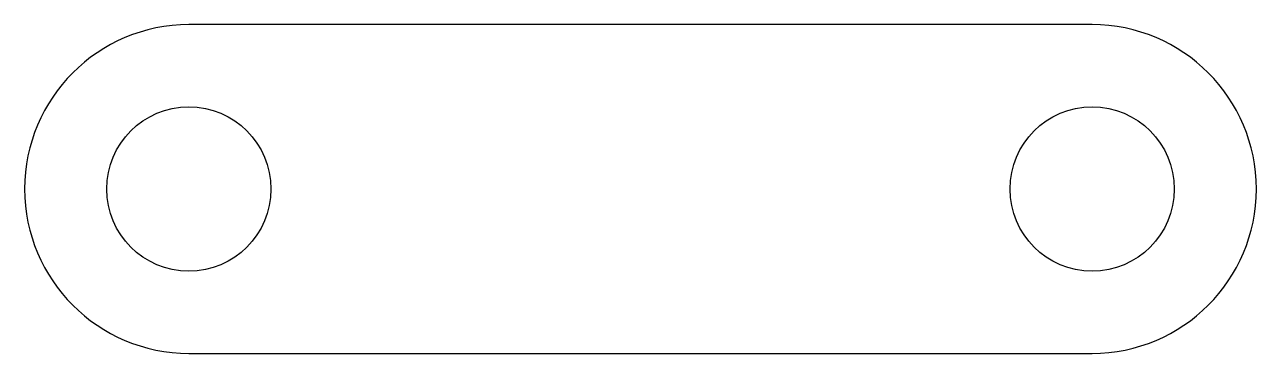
# Model space of a CAD drawing. Header units: millimetres. Extents: x -11.2 to 11.2, y -3 to 3.
import ezdxf

# ---------------------------------------------------------------- set-up
doc = ezdxf.new("R2010")
doc.units = ezdxf.units.MM

msp = doc.modelspace()

# ---------------------------------------------------------------- linework, layer by layer
at = {"color": 7, "linetype": 'Continuous', "lineweight": 25}
for p, q in [((8.25, 3), (-8.25, 3)), ((-8.25, -3), (8.25, -3))]:
    msp.add_line(p, q, dxfattribs=at)
for centre in [(-8.25, 0), (8.25, 0)]:
    msp.add_circle(centre, 1.5, dxfattribs=at)
for centre, start, end in [((-8.25, 0), 90, 270), ((8.25, 0), 270, 90)]:
    msp.add_arc(centre, 3, start, end, dxfattribs=at)

doc.saveas('drawing.dxf')
